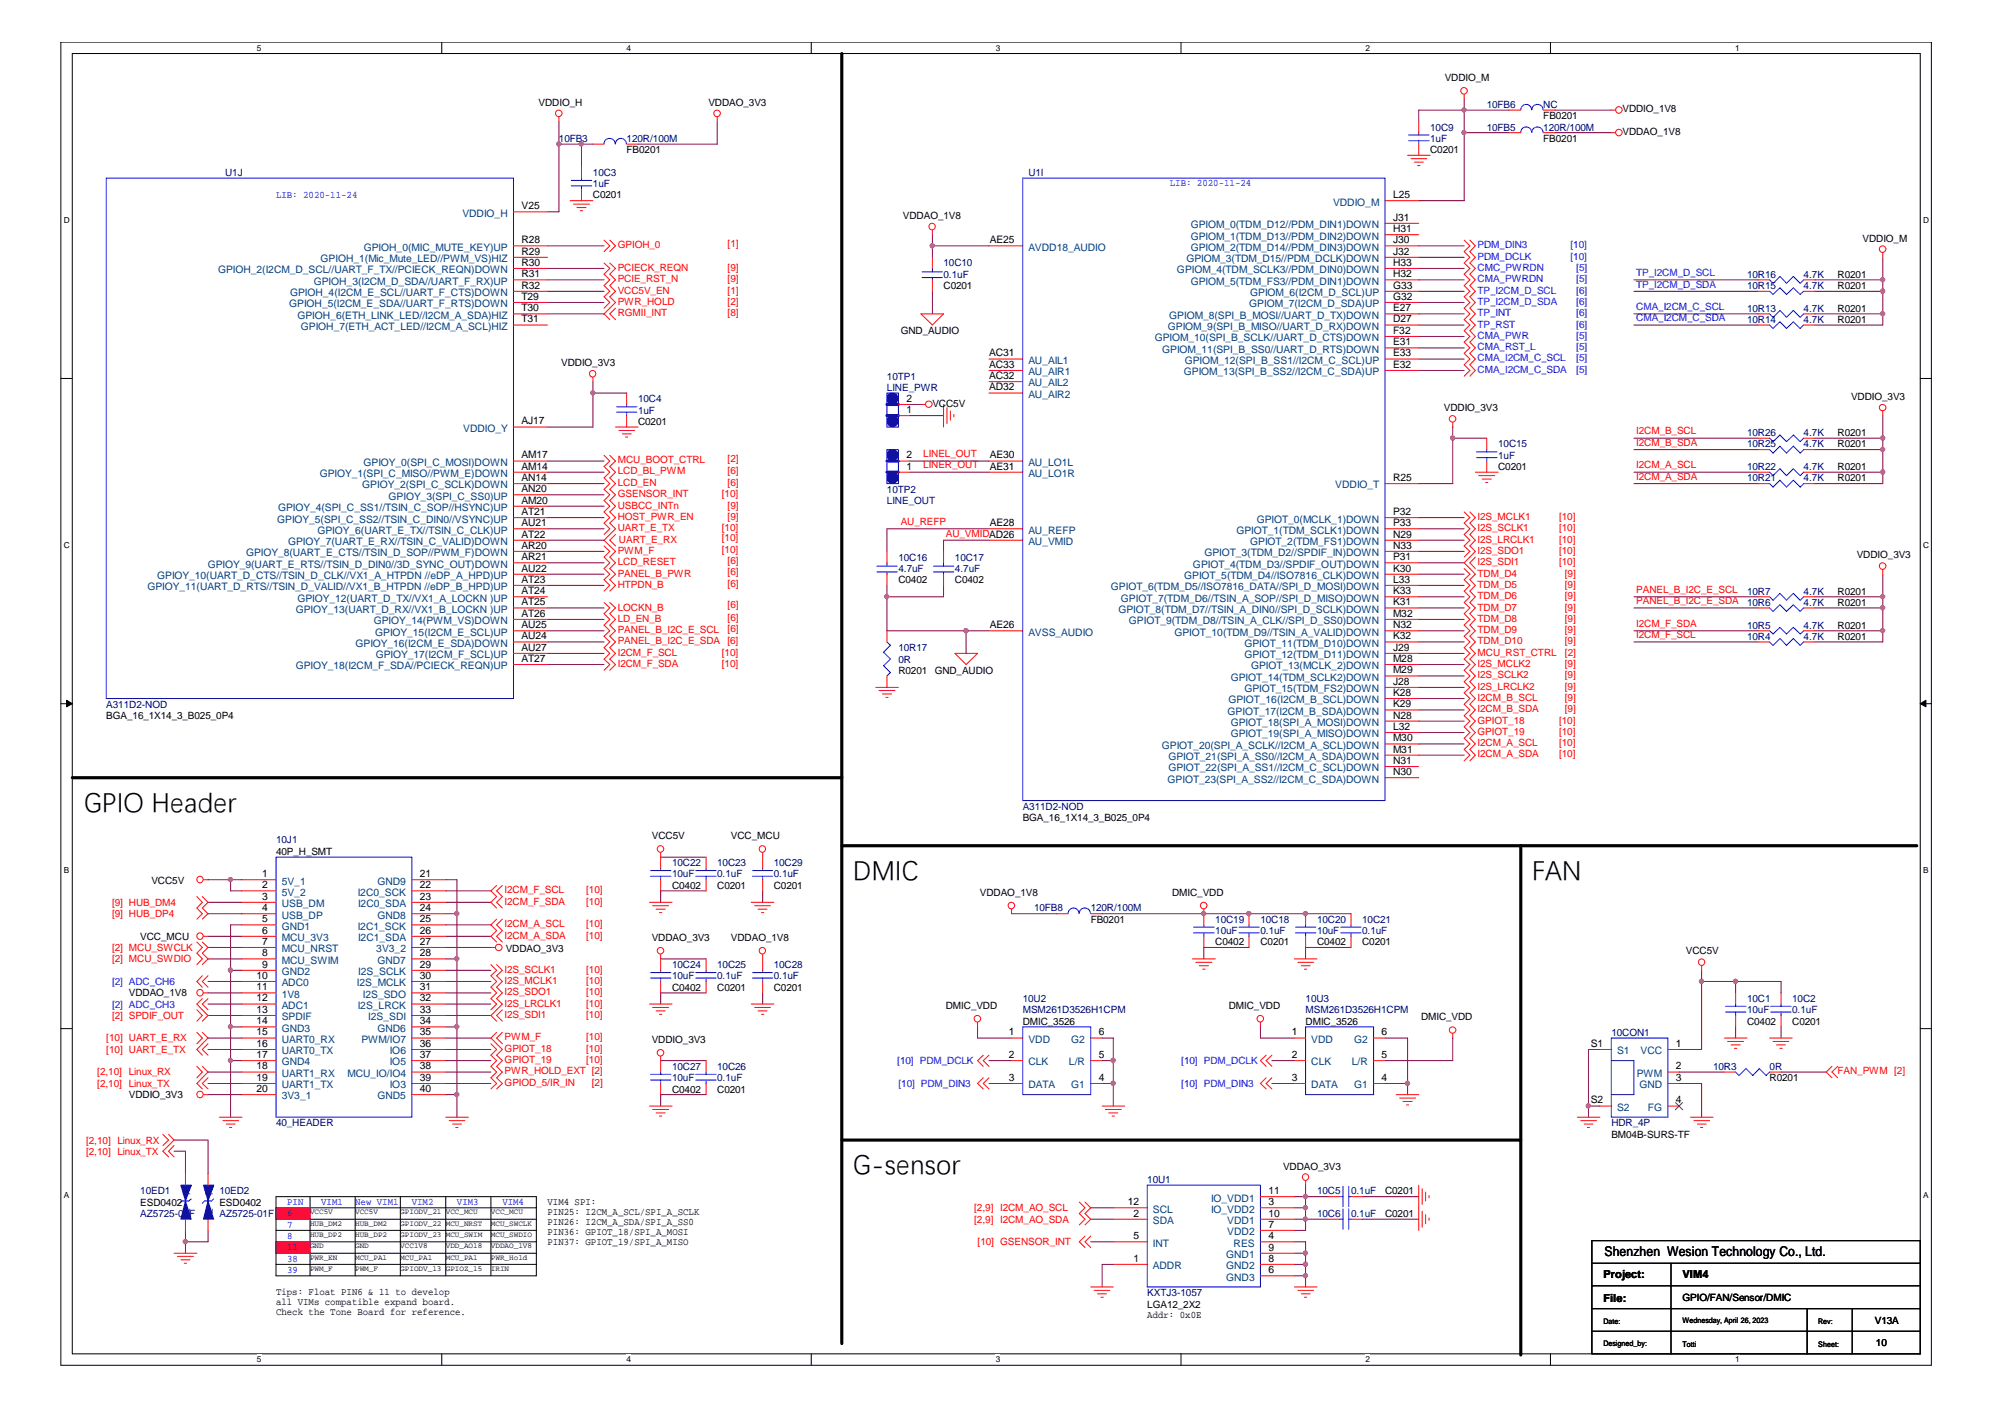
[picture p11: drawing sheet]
<svg xmlns="http://www.w3.org/2000/svg" width="297mm" height="210mm" viewBox="0 0 297 210" stroke-linecap="round" stroke-linejoin="round" font-family="sans-serif">
<defs><g id="words">
<g font-size="4">
<text x="12.4" y="120.2">GPIO Header</text>
<text x="126.4" y="130.2">DMIC</text>
<text x="226.9" y="130.2">FAN</text>
<text x="126.4" y="173.8">G-sensor</text>
</g>
<text font-size="2" x="237.7" y="186.1">Shenzhen Wesion Technology Co., Ltd.</text>
<g font-size="1.7">
<text x="237.5" y="189.3">Project:</text>
<text x="249.3" y="189.3">VIM4</text>
<text x="237.5" y="192.8">File:</text>
</g>
<g font-size="1.5">
<text x="214" y="12">VDDIO_M</text>
<text x="79.8" y="15.6">VDDIO_H</text>
<text x="104.9" y="15.6">VDDAO_3V3</text>
<text x="228.6" y="17.7">FB0201</text>
<text x="240.4" y="16.7">VDDIO_1V8</text>
<text x="92.8" y="22.7">FB0201</text>
<text x="211.9" y="22.7">C0201</text>
<text x="228.6" y="21">FB0201</text>
<text x="240.4" y="20">VDDAO_1V8</text>
<text x="87.8" y="29.4">C0201</text>
<text x="206.4" y="29.4">L25</text>
<text x="77.3" y="31">V25</text>
<text x="133.8" y="32.4">VDDAO_1V8</text>
<text x="206.4" y="34.4">H31</text>
<text x="206.4" y="32.7">J31</text>
<text x="275.9" y="35.8">VDDIO_M</text>
<text x="77.3" y="37.7">R29</text>
<text x="77.3" y="39.4">R30</text>
<text x="77.3" y="41.1">R31</text>
<text x="77.3" y="36">R28</text>
<text x="146.6" y="36">AE25</text>
<text x="206.4" y="36">J30</text>
<text x="206.4" y="37.7">J32</text>
<text x="206.4" y="39.4">H33</text>
<text x="206.4" y="41.1">H32</text>
<text x="272.2" y="41.1">R0201</text>
<text x="77.3" y="42.8">R32</text>
<text x="77.3" y="44.4">T29</text>
<text x="77.3" y="46.1">T30</text>
<text x="77.3" y="47.8">T31</text>
<text x="139.8" y="42.8">C0201</text>
<text x="206.4" y="42.8">G33</text>
<text x="206.4" y="44.4">G32</text>
<text x="206.4" y="46.1">E27</text>
<text x="206.4" y="47.8">D27</text>
<text x="272.2" y="47.9">R0201</text>
<text x="272.2" y="42.8">R0201</text>
<text x="272.2" y="46.2">R0201</text>
<text x="133.4" y="49.5">GND_AUDIO</text>
<text x="146.6" y="52.8">AC31</text>
<text x="206.4" y="49.5">F32</text>
<text x="206.4" y="51.2">E31</text>
<text x="206.4" y="52.8">E33</text>
<text x="83.1" y="54.2">VDDIO_3V3</text>
<text x="134.3" y="59.5">2</text>
<text x="146.6" y="54.5">AC33</text>
<text x="146.6" y="56.1">AC32</text>
<text x="146.6" y="57.8">AD32</text>
<text x="206.4" y="54.5">E32</text>
<text x="274.2" y="59.2">VDDIO_3V3</text>
<text x="77.3" y="62.9">AJ17</text>
<text x="94.5" y="62.9">C0201</text>
<text x="134.3" y="61.2">1</text>
<text x="138.1" y="60.3">VCC5V</text>
<text x="213.9" y="60.9">VDDIO_3V3</text>
<text x="272.2" y="64.6">R0201</text>
<text x="77.3" y="69.6">AM14</text>
<text x="77.3" y="71.3">AN14</text>
<text x="77.3" y="67.9">AM17</text>
<text x="134.3" y="69.6">1</text>
<text x="134.3" y="67.9">2</text>
<text x="146.6" y="67.9">AE30</text>
<text x="146.6" y="69.6">AE31</text>
<text x="206.4" y="71.3">R25</text>
<text x="222" y="69.7">C0201</text>
<text x="272.2" y="69.7">R0201</text>
<text x="272.2" y="66.3">R0201</text>
<text x="272.2" y="71.3">R0201</text>
<text x="77.3" y="72.9">AN20</text>
<text x="77.3" y="74.6">AM20</text>
<text x="77.3" y="76.3">AT21</text>
<text x="77.3" y="77.9">AU21</text>
<text x="146.6" y="77.9">AE28</text>
<text x="206.4" y="76.3">P32</text>
<text x="206.4" y="77.9">P33</text>
<text x="77.3" y="79.6">AT22</text>
<text x="77.3" y="81.3">AR20</text>
<text x="77.3" y="83">AR21</text>
<text x="206.4" y="79.6">N29</text>
<text x="206.4" y="81.3">N33</text>
<text x="206.4" y="83">P31</text>
<text x="275.1" y="82.7">VDDIO_3V3</text>
<text x="77.3" y="84.7">AU22</text>
<text x="77.3" y="86.3">AT23</text>
<text x="77.3" y="88">AT24</text>
<text x="77.3" y="89.7">AT25</text>
<text x="133.1" y="86.4">C0402</text>
<text x="141.5" y="86.4">C0402</text>
<text x="206.4" y="84.7">K30</text>
<text x="206.4" y="86.3">L33</text>
<text x="206.4" y="88">K33</text>
<text x="206.4" y="89.7">K31</text>
<text x="272.2" y="89.8">R0201</text>
<text x="272.2" y="88.1">R0201</text>
<text x="77.3" y="91.4">AT26</text>
<text x="77.3" y="93.1">AU25</text>
<text x="77.3" y="94.7">AU24</text>
<text x="146.6" y="93.1">AE26</text>
<text x="206.4" y="91.4">M32</text>
<text x="206.4" y="93.1">N32</text>
<text x="206.4" y="94.7">K32</text>
<text x="272.2" y="94.8">R0201</text>
<text x="272.2" y="93.1">R0201</text>
<text x="77.3" y="96.4">AU27</text>
<text x="77.3" y="98.1">AT27</text>
<text x="133.1" y="99.8">R0201</text>
<text x="138.5" y="99.8">GND_AUDIO</text>
<text x="206.4" y="96.4">J29</text>
<text x="206.4" y="98.1">M28</text>
<text x="206.4" y="99.8">M29</text>
<text x="206.4" y="101.4">J28</text>
<text x="15.7" y="106.5">BGA_16_1X14_3_B025_0P4</text>
<text x="206.4" y="103.1">K28</text>
<text x="206.4" y="104.8">K29</text>
<text x="206.4" y="106.4">N28</text>
<text x="206.4" y="108.1">L32</text>
<text x="206.4" y="109.8">M30</text>
<text x="206.4" y="111.5">M31</text>
<text x="206.4" y="113.2">N31</text>
<text x="206.4" y="114.8">N30</text>
<text x="96.6" y="124.3">VCC5V</text>
<text x="108.3" y="124.3">VCC_MCU</text>
<text x="151.5" y="121.6">BGA_16_1X14_3_B025_0P4</text>
<text x="22.4" y="131">VCC5V</text>
<text x="38.9" y="129.9">1</text>
<text x="38.9" y="131.6">2</text>
<text x="40.9" y="126.6">40P_H_SMT</text>
<text x="62.2" y="129.9">21</text>
<text x="62.2" y="131.6">22</text>
<text x="99.6" y="131.7">C0402</text>
<text x="106.3" y="131.7">C0201</text>
<text x="114.6" y="131.7">C0201</text>
<text x="38.9" y="133.3">3</text>
<text x="38.9" y="135">4</text>
<text x="38.9" y="136.6">5</text>
<text x="62.2" y="133.3">23</text>
<text x="62.2" y="135">24</text>
<text x="62.2" y="136.6">25</text>
<text x="145.2" y="132.7">VDDAO_1V8</text>
<text x="161.6" y="136.7">FB0201</text>
<text x="173.7" y="132.7">DMIC_VDD</text>
<text x="20.8" y="139.2">VCC_MCU</text>
<text x="38.9" y="138.3">6</text>
<text x="38.9" y="140">7</text>
<text x="38.9" y="141.7">8</text>
<text x="38.9" y="143.4">9</text>
<text x="62.2" y="138.3">26</text>
<text x="62.2" y="140">27</text>
<text x="62.2" y="141.7">28</text>
<text x="62.2" y="143.4">29</text>
<text x="74.9" y="141.1">VDDAO_3V3</text>
<text x="96.6" y="139.4">VDDAO_3V3</text>
<text x="108.3" y="139.4">VDDAO_1V8</text>
<text x="180" y="140.1">C0402</text>
<text x="186.7" y="140.1">C0201</text>
<text x="195.1" y="140.1">C0402</text>
<text x="201.8" y="140.1">C0201</text>
<text x="249.8" y="141.4">VCC5V</text>
<text x="19.1" y="147.6">VDDAO_1V8</text>
<text x="38" y="145">10</text>
<text x="38" y="146.7">11</text>
<text x="38" y="148.4">12</text>
<text x="62.2" y="145">30</text>
<text x="62.2" y="146.7">31</text>
<text x="62.2" y="148.4">32</text>
<text x="99.6" y="146.7">C0402</text>
<text x="106.3" y="146.7">C0201</text>
<text x="114.6" y="146.7">C0201</text>
<text x="140.1" y="149.5">DMIC_VDD</text>
<text x="182" y="149.5">DMIC_VDD</text>
<text x="38" y="150">13</text>
<text x="38" y="151.7">14</text>
<text x="38" y="153.4">15</text>
<text x="38" y="155.1">16</text>
<text x="62.2" y="150">33</text>
<text x="62.2" y="153.4">35</text>
<text x="62.2" y="155.1">36</text>
<text x="62.2" y="151.7">34</text>
<text x="96.6" y="154.4">VDDIO_3V3</text>
<text x="149.5" y="153.4">1</text>
<text x="151.5" y="151.8">DMIC_3526</text>
<text x="162.8" y="153.4">6</text>
<text x="191.4" y="153.4">1</text>
<text x="193.4" y="151.8">DMIC_3526</text>
<text x="204.7" y="153.4">6</text>
<text x="210.5" y="151.1">DMIC_VDD</text>
<text x="235.7" y="155.1">S1</text>
<text x="248.3" y="155.1">1</text>
<text x="258.8" y="151.8">C0402</text>
<text x="265.5" y="151.8">C0201</text>
<text x="38" y="156.7">17</text>
<text x="38" y="158.4">18</text>
<text x="38" y="160.1">19</text>
<text x="38" y="161.8">20</text>
<text x="62.2" y="156.7">37</text>
<text x="62.2" y="158.4">38</text>
<text x="62.2" y="160.1">39</text>
<text x="62.2" y="161.8">40</text>
<text x="99.6" y="161.9">C0402</text>
<text x="106.3" y="161.9">C0201</text>
<text x="149.5" y="156.7">2</text>
<text x="149.5" y="160.1">3</text>
<text x="162.8" y="160.1">4</text>
<text x="162.8" y="156.7">5</text>
<text x="191.4" y="156.7">2</text>
<text x="191.4" y="160.1">3</text>
<text x="204.7" y="156.7">5</text>
<text x="204.7" y="160.1">4</text>
<text x="248.3" y="158.4">2</text>
<text x="248.3" y="160.1">3</text>
<text x="262.2" y="160.2">R0201</text>
<text x="19.1" y="162.7">VDDIO_3V3</text>
<text x="235.7" y="163.5">S2</text>
<text x="248.3" y="163.5">4</text>
<text x="190.1" y="173.2">VDDAO_3V3</text>
<text x="238.7" y="168.5">BM04B-SURS-TF</text>
<text x="20.8" y="178.6">ESD0402</text>
<text x="32.5" y="178.6">ESD0402</text>
<text x="81.1" y="178.5">VIM4 SPI:</text>
<text x="81.1" y="180">PIN25: I2CM_A_SCL/SPI_A_SCLK</text>
<text x="167.1" y="178.5">12</text>
<text x="187.9" y="178.5">3</text>
<text x="187.9" y="176.9">11</text>
<text x="205.2" y="176.9">C0201</text>
<text x="81.1" y="181.5">PIN26: I2CM_A_SDA/SPI_A_SS0</text>
<text x="81.1" y="182.9">PIN36: GPIOT_18/SPI_A_MOSI</text>
<text x="81.1" y="184.4">PIN37: GPIOT_19/SPI_A_MISO</text>
<text x="167.9" y="180.2">2</text>
<text x="167.9" y="183.6">5</text>
<text x="187.9" y="183.6">4</text>
<text x="187.9" y="185.3">9</text>
<text x="187.9" y="181.9">7</text>
<text x="187.9" y="180.2">10</text>
<text x="205.2" y="180.3">C0201</text>
<text x="40.9" y="191.9">Tips: Float PIN6 &amp; 11 to develop</text>
<text x="167.9" y="186.9">1</text>
<text x="187.9" y="188.6">6</text>
<text x="187.9" y="186.9">8</text>
<text x="40.9" y="193.4">all VIMs compatible expand board.</text>
<text x="40.9" y="194.8">Check the Tone Board for reference.</text>
<text x="170" y="195.3">Addr: 0x0E</text>
<text x="170" y="193.7">LGA12_2X2</text>
<text x="249.3" y="192.7">GPIO/FAN/Sensor/DMIC</text>
<text x="277.7" y="196.2">V13A</text>
<text x="277.9" y="199.4">10</text>
</g>
<g font-size="1.5" fill="#000080">
<text x="220.3" y="16">10FB6</text>
<text x="228.6" y="16">NC</text>
<text x="82.8" y="21">10FB3</text>
<text x="92.8" y="21">120R/100M</text>
<text x="211.9" y="19.4">10C9</text>
<text x="211.9" y="21">1uF</text>
<text x="220.3" y="19.4">10FB5</text>
<text x="228.6" y="19.4">120R/100M</text>
<text x="33.4" y="26">U1J</text>
<text x="87.8" y="26">10C3</text>
<text x="87.8" y="27.7">1uF</text>
<text x="152.4" y="26">U1I</text>
<text x="139.8" y="39.5">10C10</text>
<text x="139.8" y="41.1">0.1uF</text>
<text x="258.8" y="41.1">10R16</text>
<text x="267.2" y="41.1">4.7K</text>
<text x="258.8" y="47.9">10R14</text>
<text x="258.8" y="42.8">10R15</text>
<text x="258.8" y="46.2">10R13</text>
<text x="267.2" y="47.9">4.7K</text>
<text x="267.2" y="42.8">4.7K</text>
<text x="267.2" y="46.2">4.7K</text>
<text x="94.5" y="59.6">10C4</text>
<text x="131.4" y="56.2">10TP1</text>
<text x="131.4" y="57.9">LINE_PWR</text>
<text x="94.5" y="61.3">1uF</text>
<text x="258.8" y="64.6">10R26</text>
<text x="267.2" y="64.6">4.7K</text>
<text x="222" y="66.3">10C15</text>
<text x="222" y="68">1uF</text>
<text x="258.8" y="69.7">10R22</text>
<text x="258.8" y="66.3">10R25</text>
<text x="258.8" y="71.3">10R21</text>
<text x="267.2" y="69.7">4.7K</text>
<text x="267.2" y="66.3">4.7K</text>
<text x="267.2" y="71.3">4.7K</text>
<text x="131.4" y="73">10TP2</text>
<text x="131.4" y="74.6">LINE_OUT</text>
<text x="133.1" y="83">10C16</text>
<text x="141.5" y="83">10C17</text>
<text x="133.1" y="84.7">4.7uF</text>
<text x="141.5" y="84.7">4.7uF</text>
<text x="258.8" y="89.8">10R6</text>
<text x="258.8" y="88.1">10R7</text>
<text x="267.2" y="89.8">4.7K</text>
<text x="267.2" y="88.1">4.7K</text>
<text x="258.8" y="94.8">10R4</text>
<text x="258.8" y="93.1">10R5</text>
<text x="267.2" y="94.8">4.7K</text>
<text x="267.2" y="93.1">4.7K</text>
<text x="133.1" y="96.4">10R17</text>
<text x="133.1" y="98.1">0R</text>
<text x="15.7" y="104.8">A311D2-NOD</text>
<text x="151.5" y="119.9">A311D2-NOD</text>
<text x="40.9" y="124.9">10J1</text>
<text x="99.6" y="128.3">10C22</text>
<text x="99.6" y="130">10uF</text>
<text x="106.3" y="128.3">10C23</text>
<text x="106.3" y="130">0.1uF</text>
<text x="114.6" y="128.3">10C29</text>
<text x="114.6" y="130">0.1uF</text>
<text x="153.2" y="135">10FB8</text>
<text x="161.6" y="135">120R/100M</text>
<text x="180" y="136.7">10C19</text>
<text x="186.7" y="136.7">10C18</text>
<text x="195.1" y="136.7">10C20</text>
<text x="201.8" y="136.7">10C21</text>
<text x="99.6" y="143.4">10C24</text>
<text x="106.3" y="143.4">10C25</text>
<text x="114.6" y="143.4">10C28</text>
<text x="180" y="138.4">10uF</text>
<text x="186.7" y="138.4">0.1uF</text>
<text x="195.1" y="138.4">10uF</text>
<text x="201.8" y="138.4">0.1uF</text>
<text x="99.6" y="145.1">10uF</text>
<text x="106.3" y="145.1">0.1uF</text>
<text x="114.6" y="145.1">0.1uF</text>
<text x="151.5" y="148.4">10U2</text>
<text x="193.4" y="148.4">10U3</text>
<text x="258.8" y="148.4">10C1</text>
<text x="265.5" y="148.4">10C2</text>
<text x="151.5" y="150.1">MSM261D3526H1CPM</text>
<text x="193.4" y="150.1">MSM261D3526H1CPM</text>
<text x="238.7" y="153.5">10CON1</text>
<text x="258.8" y="150.1">10uF</text>
<text x="265.5" y="150.1">0.1uF</text>
<text x="99.6" y="158.5">10C27</text>
<text x="99.6" y="160.2">10uF</text>
<text x="106.3" y="158.5">10C26</text>
<text x="106.3" y="160.2">0.1uF</text>
<text x="253.8" y="158.5">10R3</text>
<text x="262.2" y="158.5">0R</text>
<text x="40.9" y="166.8">40_HEADER</text>
<text x="238.7" y="166.8">HDR_4P</text>
<text x="20.8" y="176.9">10ED1</text>
<text x="32.5" y="176.9">10ED2</text>
<text x="170" y="175.2">10U1</text>
<text x="195.1" y="176.9">10C5</text>
<text x="200.2" y="176.9">0.1uF</text>
<text x="20.8" y="180.3">AZ5725-01F</text>
<text x="32.5" y="180.3">AZ5725-01F</text>
<text x="195.1" y="180.3">10C6</text>
<text x="200.2" y="180.3">0.1uF</text>
<text x="170" y="192">KXTJ3-1057</text>
</g>
<g font-size="1.5" fill="#00f">
<text x="40.9" y="29.3">LIB: 2020-11-24</text>
<text x="173.3" y="27.6">LIB: 2020-11-24</text>
<text x="218.9" y="41.8">CMA_PWRDN</text>
<text x="218.9" y="40.1">CMC_PWRDN</text>
<text x="218.9" y="38.5">PDM_DCLK</text>
<text x="218.9" y="36.8">PDM_DIN3</text>
<text x="232.7" y="38.5">[10]</text>
<text x="232.7" y="36.8">[10]</text>
<text x="233.5" y="41.8">[5]</text>
<text x="233.5" y="40.1">[5]</text>
<text x="242.4" y="40.9">TP_I2CM_D_SCL</text>
<text x="218.9" y="45.1">TP_I2CM_D_SDA</text>
<text x="218.9" y="43.5">TP_I2CM_D_SCL</text>
<text x="218.9" y="46.8">TP_INT</text>
<text x="233.5" y="45.1">[6]</text>
<text x="233.5" y="43.5">[6]</text>
<text x="233.5" y="46.8">[6]</text>
<text x="242.4" y="45.9">CMA_I2CM_C_SCL</text>
<text x="242.4" y="47.6">CMA_I2CM_C_SDA</text>
<text x="242.4" y="42.6">TP_I2CM_D_SDA</text>
<text x="218.9" y="51.9">CMA_RST_L</text>
<text x="218.9" y="53.5">CMA_I2CM_C_SCL</text>
<text x="218.9" y="50.2">CMA_PWR</text>
<text x="218.9" y="48.5">TP_RST</text>
<text x="233.5" y="51.9">[5]</text>
<text x="233.5" y="53.5">[5]</text>
<text x="233.5" y="50.2">[5]</text>
<text x="233.5" y="48.5">[6]</text>
<text x="218.9" y="55.2">CMA_I2CM_C_SDA</text>
<text x="233.5" y="55.2">[5]</text>
<text x="16.6" y="149.3">[2] ADC_CH3</text>
<text x="16.6" y="145.9">[2] ADC_CH6</text>
<text x="132.9" y="157.7">[10] PDM_DCLK</text>
<text x="133.1" y="161">[10] PDM_DIN3</text>
<text x="175" y="157.7">[10] PDM_DCLK</text>
<text x="175" y="161">[10] PDM_DIN3</text>
<text x="42.5" y="178.5">PIN</text>
<text x="47.6" y="178.5">VIM1</text>
<text x="52.6" y="178.5">New VIM1</text>
<text x="61" y="178.5">VIM2</text>
<text x="67.7" y="178.5">VIM3</text>
<text x="74.4" y="178.5">VIM4</text>
<text x="42.5" y="180.1">6</text>
<text x="42.5" y="181.8">7</text>
<text x="42.5" y="183.5">8</text>
<text x="42.5" y="185.2">11</text>
<text x="42.5" y="186.9">38</text>
<text x="42.5" y="188.5">39</text>
</g>
<g font-size="1.5" fill="#004080">
<text x="68.5" y="32.1">VDDIO_H</text>
<text x="176.4" y="35.5">GPIOM_1(TDM_D13//PDM_DIN2)DOWN</text>
<text x="176.4" y="33.8">GPIOM_0(TDM_D12//PDM_DIN1)DOWN</text>
<text x="197.5" y="30.5">VDDIO_M</text>
<text x="32.3" y="40.5">GPIOH_2(I2CM_D_SCL//UART_F_TX//PCIECK_REQN)DOWN</text>
<text x="47.5" y="38.8">GPIOH_1(Mic_Mute_LED//PWM_VS)HIZ</text>
<text x="53.9" y="37.1">GPIOH_0(MIC_MUTE_KEY)UP</text>
<text x="152.4" y="37.1">AVDD18_AUDIO</text>
<text x="174.4" y="40.5">GPIOM_4(TDM_SCLK3//PDM_DIN0)DOWN</text>
<text x="175.8" y="38.8">GPIOM_3(TDM_D15//PDM_DCLK)DOWN</text>
<text x="176.4" y="37.1">GPIOM_2(TDM_D14//PDM_DIN3)DOWN</text>
<text x="42.8" y="45.5">GPIOH_5(I2CM_E_SDA//UART_F_RTS)DOWN</text>
<text x="43" y="43.9">GPIOH_4(I2CM_E_SCL//UART_F_CTS)DOWN</text>
<text x="44.1" y="47.2">GPIOH_6(ETH_LINK_LED//I2CM_A_SDA)HIZ</text>
<text x="46.5" y="42.2">GPIOH_3(I2CM_D_SDA//UART_F_RX)UP</text>
<text x="173.2" y="47.2">GPIOM_8(SPI_B_MOSI//UART_D_TX)DOWN</text>
<text x="176.4" y="42.2">GPIOM_5(TDM_FS3//PDM_DIN1)DOWN</text>
<text x="185.1" y="45.5">GPIOM_7(I2CM_D_SDA)UP</text>
<text x="185.2" y="43.9">GPIOM_6(I2CM_D_SCL)UP</text>
<text x="44.6" y="48.9">GPIOH_7(ETH_ACT_LED//I2CM_A_SCL)HIZ</text>
<text x="152.4" y="53.9">AU_AIL1</text>
<text x="171.1" y="50.6">GPIOM_10(SPI_B_SCLK//UART_D_CTS)DOWN</text>
<text x="172.2" y="52.3">GPIOM_11(SPI_B_SS0//UART_D_RTS)DOWN</text>
<text x="173" y="48.9">GPIOM_9(SPI_B_MISO//UART_D_RX)DOWN</text>
<text x="175.5" y="53.9">GPIOM_12(SPI_B_SS1//I2CM_C_SCL)UP</text>
<text x="152.4" y="55.6">AU_AIR1</text>
<text x="152.4" y="57.2">AU_AIL2</text>
<text x="152.4" y="58.9">AU_AIR2</text>
<text x="175.4" y="55.6">GPIOM_13(SPI_B_SS2//I2CM_C_SDA)UP</text>
<text x="68.6" y="64">VDDIO_Y</text>
<text x="47.4" y="70.7">GPIOY_1(SPI_C_MISO//PWM_E)DOWN</text>
<text x="53.8" y="69">GPIOY_0(SPI_C_MOSI)DOWN</text>
<text x="152.4" y="69">AU_LO1L</text>
<text x="152.4" y="70.7">AU_LO1R</text>
<text x="41.1" y="77.4">GPIOY_5(SPI_C_SS2//TSIN_C_DIN0//VSYNC)UP</text>
<text x="41.2" y="75.7">GPIOY_4(SPI_C_SS1//TSIN_C_SOP//HSYNC)UP</text>
<text x="53.7" y="72.4">GPIOY_2(SPI_C_SCLK)DOWN</text>
<text x="57.6" y="74">GPIOY_3(SPI_C_SS0)UP</text>
<text x="186.2" y="77.4">GPIOT_0(MCLK_1)DOWN</text>
<text x="197.8" y="72.4">VDDIO_T</text>
<text x="36.4" y="82.4">GPIOY_8(UART_E_CTS//TSIN_D_SOP//PWM_F)DOWN</text>
<text x="42.7" y="80.7">GPIOY_7(UART_E_RX//TSIN_C_VALID)DOWN</text>
<text x="47" y="79.1">GPIOY_6(UART_E_TX//TSIN_C_CLK)UP</text>
<text x="152.4" y="79.1">AU_REFP</text>
<text x="152.4" y="80.7">AU_VMID</text>
<text x="178.4" y="82.4">GPIOT_3(TDM_D2//SPDIF_IN)DOWN</text>
<text x="183.2" y="79.1">GPIOT_1(TDM_SCLK1)DOWN</text>
<text x="185.2" y="80.7">GPIOT_2(TDM_FS1)DOWN</text>
<text x="21.8" y="87.4">GPIOY_11(UART_D_RTS//TSIN_D_VALID//VX1_B_HTPDN //eDP_B_HPD)UP</text>
<text x="23.3" y="85.8">GPIOY_10(UART_D_CTS//TSIN_D_CLK//VX1_A_HTPDN //eDP_A_HPD)UP</text>
<text x="30.8" y="84.1">GPIOY_9(UART_E_RTS//TSIN_D_DIN0//3D_SYNC_OUT)DOWN</text>
<text x="44.1" y="89.1">GPIOY_12(UART_D_TX//VX1_A_LOCKN )UP</text>
<text x="164.6" y="87.4">GPIOT_6(TDM_D5//ISO7816_DATA//SPI_D_MOSI)DOWN</text>
<text x="166.1" y="89.1">GPIOT_7(TDM_D6//TSIN_A_SOP//SPI_D_MISO)DOWN</text>
<text x="175.4" y="85.8">GPIOT_5(TDM_D4//ISO7816_CLK)DOWN</text>
<text x="176.7" y="84.1">GPIOT_4(TDM_D3//SPDIF_OUT)DOWN</text>
<text x="43.8" y="90.8">GPIOY_13(UART_D_RX//VX1_B_LOCKN )UP</text>
<text x="52.7" y="95.8">GPIOY_16(I2CM_E_SDA)DOWN</text>
<text x="55.4" y="92.5">GPIOY_14(PWM_VS)DOWN</text>
<text x="55.6" y="94.2">GPIOY_15(I2CM_E_SCL)UP</text>
<text x="152.4" y="94.2">AVSS_AUDIO</text>
<text x="165.7" y="90.8">GPIOT_8(TDM_D7//TSIN_A_DIN0//SPI_D_SCLK)DOWN</text>
<text x="167.3" y="92.5">GPIOT_9(TDM_D8//TSIN_A_CLK//SPI_D_SS0)DOWN</text>
<text x="174" y="94.2">GPIOT_10(TDM_D9//TSIN_A_VALID)DOWN</text>
<text x="184.4" y="95.8">GPIOT_11(TDM_D10)DOWN</text>
<text x="43.8" y="99.2">GPIOY_18(I2CM_F_SDA//PCIECK_REQN)UP</text>
<text x="55.7" y="97.5">GPIOY_17(I2CM_F_SCL)UP</text>
<text x="182.3" y="100.9">GPIOT_14(TDM_SCLK2)DOWN</text>
<text x="184.4" y="97.5">GPIOT_12(TDM_D11)DOWN</text>
<text x="185.3" y="99.2">GPIOT_13(MCLK_2)DOWN</text>
<text x="181.9" y="105.9">GPIOT_17(I2CM_B_SDA)DOWN</text>
<text x="182" y="104.2">GPIOT_16(I2CM_B_SCL)DOWN</text>
<text x="182.3" y="107.5">GPIOT_18(SPI_A_MOSI)DOWN</text>
<text x="184.4" y="102.5">GPIOT_15(TDM_FS2)DOWN</text>
<text x="172.1" y="110.9">GPIOT_20(SPI_A_SCLK//I2CM_A_SCL)DOWN</text>
<text x="173.1" y="112.6">GPIOT_21(SPI_A_SS0//I2CM_A_SDA)DOWN</text>
<text x="182.3" y="109.2">GPIOT_19(SPI_A_MISO)DOWN</text>
<text x="173" y="115.9">GPIOT_23(SPI_A_SS2//I2CM_C_SDA)DOWN</text>
<text x="173.1" y="114.3">GPIOT_22(SPI_A_SS1//I2CM_C_SCL)DOWN</text>
<text x="41.7" y="131">5V_1</text>
<text x="55.9" y="131">GND9</text>
<text x="41.7" y="132.7">5V_2</text>
<text x="41.7" y="134.4">USB_DM</text>
<text x="41.7" y="136.1">USB_DP</text>
<text x="41.7" y="137.7">GND1</text>
<text x="53" y="132.7">I2C0_SCK</text>
<text x="53" y="137.7">I2C1_SCK</text>
<text x="53" y="134.4">I2C0_SDA</text>
<text x="55.9" y="136.1">GND8</text>
<text x="41.7" y="139.4">MCU_3V3</text>
<text x="41.7" y="141.1">MCU_NRST</text>
<text x="41.7" y="142.8">MCU_SWIM</text>
<text x="53" y="139.4">I2C1_SDA</text>
<text x="55.8" y="141.1">3V3_2</text>
<text x="55.9" y="142.8">GND7</text>
<text x="41.7" y="144.5">GND2</text>
<text x="41.7" y="146.1">ADC0</text>
<text x="41.7" y="147.8">1V8</text>
<text x="41.7" y="149.5">ADC1</text>
<text x="52.9" y="146.1">I2S_MCLK</text>
<text x="53" y="149.5">I2S_LRCK</text>
<text x="53.1" y="144.5">I2S_SCLK</text>
<text x="53.8" y="147.8">I2S_SDO</text>
<text x="41.7" y="151.1">SPDIF</text>
<text x="41.7" y="152.8">GND3</text>
<text x="41.7" y="154.5">UART0_RX</text>
<text x="53.6" y="154.5">PWM/IO7</text>
<text x="54.6" y="151.1">I2S_SDI</text>
<text x="55.9" y="152.8">GND6</text>
<text x="152.4" y="154.5">VDD</text>
<text x="158.7" y="154.5">G2</text>
<text x="194.3" y="154.5">VDD</text>
<text x="200.6" y="154.5">G2</text>
<text x="41.7" y="156.2">UART0_TX</text>
<text x="41.7" y="157.8">GND4</text>
<text x="41.7" y="159.5">UART1_RX</text>
<text x="41.7" y="161.2">UART1_TX</text>
<text x="51.5" y="159.5">MCU_IO/IO4</text>
<text x="57.7" y="156.2">IO6</text>
<text x="57.7" y="157.8">IO5</text>
<text x="57.7" y="161.2">IO3</text>
<text x="152.4" y="157.8">CLK</text>
<text x="152.4" y="161.2">DATA</text>
<text x="158.4" y="157.8">L/R</text>
<text x="158.7" y="161.2">G1</text>
<text x="194.3" y="157.8">CLK</text>
<text x="194.3" y="161.2">DATA</text>
<text x="200.3" y="157.8">L/R</text>
<text x="200.6" y="161.2">G1</text>
<text x="239.6" y="156.2">S1</text>
<text x="242.5" y="159.5">PWM</text>
<text x="242.9" y="161.2">GND</text>
<text x="243" y="156.2">VCC</text>
<text x="41.7" y="162.9">3V3_1</text>
<text x="55.9" y="162.9">GND5</text>
<text x="239.6" y="164.6">S2</text>
<text x="244.1" y="164.6">FG</text>
<text x="28.2" y="179.8" transform="rotate(-90 28.2 179.8)">2</text>
<text x="28.2" y="177.3" transform="rotate(-90 28.2 177.3)">1</text>
<text x="31.5" y="179.8" transform="rotate(-90 31.5 179.8)">2</text>
<text x="31.5" y="177.3" transform="rotate(-90 31.5 177.3)">1</text>
<text x="170.8" y="179.6">SCL</text>
<text x="179.4" y="179.6">IO_VDD2</text>
<text x="179.4" y="178">IO_VDD1</text>
<text x="170.8" y="181.3">SDA</text>
<text x="170.8" y="184.7">INT</text>
<text x="181.8" y="183">VDD2</text>
<text x="181.8" y="181.3">VDD1</text>
<text x="182.8" y="184.7">RES</text>
<text x="170.8" y="188">ADDR</text>
<text x="181.7" y="189.7">GND3</text>
<text x="181.7" y="188">GND2</text>
<text x="181.7" y="186.4">GND1</text>
</g>
<g font-size="1.5" fill="#f00">
<text x="91.5" y="40.1">PCIECK_REQN</text>
<text x="91.5" y="41.8">PCIE_RST_N</text>
<text x="91.5" y="36.8">GPIOH_0</text>
<text x="107.8" y="40.1">[9]</text>
<text x="107.8" y="41.8">[9]</text>
<text x="107.8" y="36.6">[1]</text>
<text x="91.5" y="46.8">RGMII_INT</text>
<text x="91.5" y="45.1">PWR_HOLD</text>
<text x="91.5" y="43.5">VCC5V_EN</text>
<text x="107.8" y="46.8">[8]</text>
<text x="107.8" y="45.1">[2]</text>
<text x="107.8" y="43.5">[1]</text>
<text x="242.4" y="64.4">I2CM_B_SCL</text>
<text x="91.5" y="70.3">LCD_BL_PWM</text>
<text x="91.5" y="72">LCD_EN</text>
<text x="91.5" y="68.6">MCU_BOOT_CTRL</text>
<text x="107.8" y="70.3">[6]</text>
<text x="107.8" y="72">[6]</text>
<text x="107.8" y="68.5">[2]</text>
<text x="136.8" y="67.7">LINEL_OUT</text>
<text x="136.8" y="69.4">LINER_OUT</text>
<text x="242.4" y="66.1">I2CM_B_SDA</text>
<text x="242.4" y="69.4">I2CM_A_SCL</text>
<text x="242.4" y="71.1">I2CM_A_SDA</text>
<text x="91.5" y="75.3">USBCC_INTn</text>
<text x="91.5" y="77">HOST_PWR_EN</text>
<text x="91.5" y="73.7">GSENSOR_INT</text>
<text x="106.9" y="73.7">[10]</text>
<text x="107.8" y="75.3">[9]</text>
<text x="107.8" y="77">[9]</text>
<text x="133.4" y="77.8">AU_REFP</text>
<text x="218.9" y="77">I2S_MCLK1</text>
<text x="231" y="77">[10]</text>
<text x="91.5" y="78.7">UART_E_TX</text>
<text x="91.5" y="82.1">PWM_F</text>
<text x="91.5" y="83.7">LCD_RESET</text>
<text x="91.7" y="80.4">UART_E_RX</text>
<text x="106.9" y="78.7">[10]</text>
<text x="106.9" y="81.9">[10]</text>
<text x="106.9" y="80.2">[10]</text>
<text x="107.8" y="83.5">[6]</text>
<text x="140.1" y="79.5">AU_VMIDAD26</text>
<text x="218.9" y="78.7">I2S_SCLK1</text>
<text x="218.9" y="80.4">I2S_LRCLK1</text>
<text x="218.9" y="82.1">I2S_SDO1</text>
<text x="218.9" y="83.7">I2S_SDI1</text>
<text x="231" y="78.7">[10]</text>
<text x="231" y="80.4">[10]</text>
<text x="231" y="82.1">[10]</text>
<text x="231" y="83.7">[10]</text>
<text x="91.5" y="87.1">HTPDN_B</text>
<text x="91.5" y="85.4">PANEL_B_PWR</text>
<text x="107.8" y="86.9">[6]</text>
<text x="107.8" y="85.2">[6]</text>
<text x="218.9" y="87.1">TDM_D5</text>
<text x="218.9" y="85.4">TDM_D4</text>
<text x="218.9" y="88.7">TDM_D6</text>
<text x="231.8" y="87.1">[9]</text>
<text x="231.8" y="85.4">[9]</text>
<text x="231.8" y="88.7">[9]</text>
<text x="242.4" y="87.9">PANEL_B_I2C_E_SCL</text>
<text x="242.4" y="89.5">PANEL_B_I2C_E_SDA</text>
<text x="91.5" y="95.4">PANEL_B_I2C_E_SDA</text>
<text x="91.5" y="93.8">PANEL_B_I2C_E_SCL</text>
<text x="91.5" y="90.4">LOCKN_B</text>
<text x="91.5" y="92.1">LD_EN_B</text>
<text x="107.8" y="95.4">[6]</text>
<text x="107.8" y="93.6">[6]</text>
<text x="107.8" y="90.1">[6]</text>
<text x="107.8" y="91.9">[6]</text>
<text x="218.9" y="95.4">TDM_D10</text>
<text x="218.9" y="93.8">TDM_D9</text>
<text x="218.9" y="90.4">TDM_D7</text>
<text x="218.9" y="92.1">TDM_D8</text>
<text x="231.8" y="95.4">[9]</text>
<text x="231.8" y="93.8">[9]</text>
<text x="231.8" y="90.4">[9]</text>
<text x="231.8" y="92.1">[9]</text>
<text x="242.4" y="94.5">I2CM_F_SCL</text>
<text x="242.4" y="92.9">I2CM_F_SDA</text>
<text x="91.5" y="98.8">I2CM_F_SDA</text>
<text x="91.5" y="97.1">I2CM_F_SCL</text>
<text x="106.9" y="98.8">[10]</text>
<text x="106.9" y="97.1">[10]</text>
<text x="218.9" y="98.8">I2S_MCLK2</text>
<text x="218.9" y="100.5">I2S_SCLK2</text>
<text x="218.9" y="97.1">MCU_RST_CTRL</text>
<text x="231.8" y="98.8">[9]</text>
<text x="231.8" y="100.5">[9]</text>
<text x="231.8" y="97.1">[2]</text>
<text x="218.9" y="102.2">I2S_LRCLK2</text>
<text x="218.9" y="107.2">GPIOT_18</text>
<text x="218.9" y="103.8">I2CM_B_SCL</text>
<text x="218.9" y="105.5">I2CM_B_SDA</text>
<text x="231" y="107.2">[10]</text>
<text x="231.8" y="102.2">[9]</text>
<text x="231.8" y="103.8">[9]</text>
<text x="231.8" y="105.5">[9]</text>
<text x="218.9" y="110.5">I2CM_A_SCL</text>
<text x="218.9" y="112.2">I2CM_A_SDA</text>
<text x="218.9" y="108.9">GPIOT_19</text>
<text x="231" y="110.5">[10]</text>
<text x="231" y="112.2">[10]</text>
<text x="231" y="108.9">[10]</text>
<text x="16.6" y="135.9">[9] HUB_DP4</text>
<text x="16.6" y="134.2">[9] HUB_DM4</text>
<text x="74.8" y="132.3">I2CM_F_SCL</text>
<text x="74.8" y="134">I2CM_F_SDA</text>
<text x="74.8" y="137.3">I2CM_A_SCL</text>
<text x="86.8" y="132.3">[10]</text>
<text x="86.8" y="134">[10]</text>
<text x="86.8" y="137.3">[10]</text>
<text x="16.6" y="140.9">[2] MCU_SWCLK</text>
<text x="16.6" y="142.6">[2] MCU_SWDIO</text>
<text x="74.8" y="139">I2CM_A_SDA</text>
<text x="86.8" y="139">[10]</text>
<text x="74.8" y="145.7">I2S_MCLK1</text>
<text x="74.8" y="144.1">I2S_SCLK1</text>
<text x="74.8" y="149.1">I2S_LRCLK1</text>
<text x="74.8" y="147.4">I2S_SDO1</text>
<text x="86.8" y="145.7">[10]</text>
<text x="86.8" y="144.1">[10]</text>
<text x="86.8" y="149.1">[10]</text>
<text x="86.8" y="147.4">[10]</text>
<text x="15.7" y="154.3">[10] UART_E_RX</text>
<text x="15.7" y="156">[10] UART_E_TX</text>
<text x="16.6" y="150.9">[2] SPDIF_OUT</text>
<text x="74.8" y="150.8">I2S_SDI1</text>
<text x="74.8" y="155.8">GPIOT_18</text>
<text x="74.8" y="154.1">PWM_F</text>
<text x="86.8" y="150.8">[10]</text>
<text x="86.8" y="155.8">[10]</text>
<text x="86.8" y="154.1">[10]</text>
<text x="14.4" y="159.3">[2,10] Linux_RX</text>
<text x="14.4" y="161">[2,10] Linux_TX</text>
<text x="74.8" y="157.5">GPIOT_19</text>
<text x="74.8" y="159.1">PWR_HOLD_EXT [2]</text>
<text x="74.8" y="160.8">GPIOD_5/IR_IN</text>
<text x="86.8" y="157.5">[10]</text>
<text x="87.7" y="160.8">[2]</text>
<text x="272.2" y="159.1">FAN_PWM [2]</text>
<text x="12.7" y="169.4">[2,10] Linux_RX</text>
<text x="12.7" y="171">[2,10] Linux_TX</text>
<text x="144.3" y="179.4">[2,9] I2CM_AO_SCL</text>
<text x="144.3" y="181.1">[2,9] I2CM_AO_SDA</text>
<text x="144.8" y="184.5">[10] GSENSOR_INT</text>
</g>
<g font-size="1.2">
<text x="38.1" y="7.5">5</text>
<text x="92.8" y="7.5">4</text>
<text x="147.5" y="7.5">3</text>
<text x="202.3" y="7.5">2</text>
<text x="257" y="7.5">1</text>
<text x="9.4" y="33.1">D</text>
<text x="284.9" y="33.1">D</text>
<text x="9.4" y="81.2">C</text>
<text x="284.9" y="81.2">C</text>
<text x="9.4" y="129.4">B</text>
<text x="284.9" y="129.4">B</text>
<text x="9.4" y="177.5">A</text>
<text x="284.9" y="177.5">A</text>
<text x="38.1" y="201.8">5</text>
<text x="92.8" y="201.8">4</text>
<text x="147.5" y="201.8">3</text>
<text x="202.3" y="201.8">2</text>
<text x="257" y="201.8">1</text>
</g>
<g font-size="1.1">
<text x="45.9" y="179.9">VCC5V</text>
<text x="52.6" y="179.9">VCC5V</text>
<text x="59.3" y="179.9">GPIODV_21</text>
<text x="66" y="179.9">VCC_MCU</text>
<text x="72.7" y="179.9">VCC_MCU</text>
<text x="45.9" y="184.9">GND</text>
<text x="45.9" y="181.6">HUB_DM2</text>
<text x="45.9" y="183.2">HUB_DP2</text>
<text x="52.6" y="181.6">HUB_DM2</text>
<text x="52.6" y="183.2">HUB_DP2</text>
<text x="52.6" y="184.9">GND</text>
<text x="59.3" y="184.9">VCC1V8</text>
<text x="59.3" y="183.2">GPIODV_23</text>
<text x="59.3" y="181.6">GPIODV_22</text>
<text x="66" y="181.6">MCU_NRST</text>
<text x="66" y="183.2">MCU_SWIM</text>
<text x="66" y="184.9">VDD_AO18</text>
<text x="72.7" y="181.6">MCU_SWCLK</text>
<text x="72.7" y="183.2">MCU_SWDIO</text>
<text x="72.7" y="184.9">VDDAO_1V8</text>
<text x="45.9" y="186.6">PWR_EN</text>
<text x="45.9" y="188.3">PWM_F</text>
<text x="52.6" y="188.3">PWM_F</text>
<text x="52.6" y="186.6">MCU_PA1</text>
<text x="59.3" y="186.6">MCU_PA1</text>
<text x="59.3" y="188.3">GPIODV_13</text>
<text x="66" y="186.6">MCU_PA1</text>
<text x="66" y="188.3">GPIOZ_15</text>
<text x="72.7" y="186.6">PWR_Hold</text>
<text x="72.7" y="188.3">IRIN</text>
<text x="237.5" y="196.1">Date:</text>
<text x="249.3" y="195.9">Wednesday, April 26, 2023</text>
<text x="269.4" y="196.1">Rev:</text>
<text x="237.5" y="199.3">Designed_by:</text>
<text x="249.3" y="199.5">Totti</text>
<text x="269.4" y="199.5">Sheet:</text>
</g>
</g></defs>
<path d="M9 6.2h277.1v196h-277.1zM10.7 7.9h273.8v192.6h-273.8z" fill="none" stroke="#000" stroke-width=".15"/>
<g fill="#fff">
<path d="M38.1 6.4h.6v1.4h-.6z"/>
<path d="M38.1 200.7h.6v1.4h-.6z"/>
</g>
<path d="M65.4 6.2v1.7M65.4 200.5v1.7" fill="none" stroke="#000" stroke-width=".15"/>
<g fill="#fff">
<path d="M92.8 6.4h.6v1.4h-.6z"/>
<path d="M92.8 200.7h.6v1.4h-.6z"/>
</g>
<path d="M120.2 6.2v1.7M120.2 200.5v1.7" fill="none" stroke="#000" stroke-width=".15"/>
<g fill="#fff">
<path d="M147.5 6.4h.7v1.4h-.7z"/>
<path d="M147.5 200.7h.7v1.4h-.7z"/>
</g>
<path d="M175 6.2v1.7M175 200.5v1.7" fill="none" stroke="#000" stroke-width=".15"/>
<g fill="#fff">
<path d="M202.3 6.4h.6v1.4h-.6z"/>
<path d="M202.3 200.7h.6v1.4h-.6z"/>
</g>
<path d="M229.7 6.2v1.7M229.7 200.5v1.7" fill="none" stroke="#000" stroke-width=".15"/>
<g fill="#fff">
<path d="M257 6.4h.7v1.4h-.7z"/>
<path d="M257 200.7h.7v1.4h-.7z"/>
<path d="M9.4 31.9h.9v1.4h-.9z"/>
<path d="M284.9 31.9h.9v1.4h-.9z"/>
<path d="M9.4 80.1h.9v1.4h-.9z"/>
<path d="M284.9 80.1h.9v1.4h-.9z"/>
</g>
<path d="M9 56.1h1.7M284.5 56.1h1.7" fill="none" stroke="#000" stroke-width=".15"/>
<g fill="#fff">
<path d="M9.4 128.2h.8v1.4h-.8z"/>
<path d="M284.9 128.2h.8v1.4h-.8z"/>
</g>
<path d="M9 104.2h1.7M284.5 104.2h1.7" fill="none" stroke="#000" stroke-width=".15"/>
<g fill="#000" stroke="#000" stroke-width=".15">
<path d="M9.9 103.7l.8 .5-.8 .5z" fill-rule="evenodd"/>
<path d="M284.5 104.2l.8-.5v1z" fill-rule="evenodd"/>
</g>
<g fill="#fff">
<path d="M9.4 176.4h.8v1.4h-.8z"/>
<path d="M284.9 176.4h.8v1.4h-.8z"/>
</g>
<g fill="none" stroke="#000" stroke-width=".15">
<path d="M9 152.4h1.7M284.5 152.4h1.7M40.9 178.9h38.6M40.9 177.3h38.6v11.7h-38.6zM45.9 177.3v11.7M52.6 177.3v11.7M59.3 177.3v11.7M66 177.3v11.7M72.7 177.3v11.7M40.9 180.6h38.6M40.9 182.3h38.6M40.9 184h38.6"/>
<path d="M40.9 185.6h38.6M40.9 187.3h38.6M235.8 183.8h48.7v16.7h-48.7zM235.8 197.2h48.7M235.8 193.9h48.7M235.8 190.5h48.7M235.8 187.1h48.7M247.6 187.1v13.4M267.7 193.9v6.6M274.4 193.9v6.6"/>
</g>
<g fill="#f00" stroke="#f00" stroke-width=".15">
<path d="M40.9 178.9h5v1.7h-5z" fill-rule="evenodd"/>
<path d="M40.9 184h5v1.6h-5z" fill-rule="evenodd"/>
</g>
<path d="M124.7 7.9v191.1M10.7 115.2h114M124.7 125.3h159.3M225.3 125.3v75.4M124.7 168.9h100.6" fill="none" stroke="#000" stroke-width=".47"/>
<g fill="none" stroke="#800040" stroke-width=".15">
<path d="M82.8 18v13.4h-1.7M106.3 18v3.4h-11.8M216.9 14.6v15.1h-6.7M216.9 19.7h6.7M223.6 16.3h-13.4v1.7M230.3 16.3h8.4M230.3 19.7h8.4M81.1 36.4h8.4M81.1 39.8h8.4M82.8 21.4h5M86.1 21.4v3.3M138.1 34.8v3.3"/>
<path d="M138.1 36.4h8.4M210.2 36.4h6.7M210.2 39.8h6.7M210.2 38.1h6.7M278.9 38.1v10h-10M81.1 46.5h8.4M81.1 44.8h8.4M81.1 43.2h8.4M81.1 41.5h8.4M87.8 56.5v6.8h-6.7M87.8 58.2h5M134.7 59.9h1.7"/>
<path d="M138.1 43.2v3.3M210.2 46.5h6.7M210.2 54.9h6.7M210.2 53.2h6.7M210.2 44.8h6.7M210.2 43.2h6.7M210.2 51.5h6.7M210.2 48.1h6.7M210.2 41.5h6.7M210.2 49.8h6.7M242.1 46.5h18.4M242.1 43.2h18.4"/>
<path d="M242.1 48.1h18.4M242.1 41.5h18.4M268.9 46.5h10M268.9 43.2h10M268.9 41.5h10M81.1 78.3h8.4M81.1 68.3h8.4M81.1 69.9h8.4M81.1 76.7h8.4M81.1 71.6h8.4M81.1 73.3h8.4M81.1 75h8.4"/>
<path d="M134.7 68.3h11.8M134.7 69.9h11.8M134.7 61.6h5.1M146.5 78.3h-15.1v3.4M210.2 78.3h6.7M210.2 76.7h6.7M215.2 63.3v8.3h-5M215.2 64.9h5.1M242.1 69.9h18.4M242.1 71.6h18.4M242.1 64.9h18.4M242.1 66.6h18.4"/>
<path d="M268.9 69.9h10M268.9 64.9h10M268.9 66.6h10M278.9 61.6v10h-10M81.1 95.1h8.4M81.1 93.4h8.4M81.1 80h8.4M81.1 81.7h8.4M81.1 83.4h8.4M81.1 96.8h8.4M81.1 98.4h8.4M81.1 90.1h8.4"/>
<path d="M81.1 91.8h8.4M81.1 86.7h8.4M81.1 85.1h8.4M131.4 86.7v6.7h15.1M139.8 86.7v1.7h-8.4M143.1 93.4v3.4M146.5 80h-6.7v1.7M210.2 95.1h6.7M210.2 93.4h6.7M210.2 80h6.7M210.2 81.7h6.7M210.2 83.4h6.7"/>
<path d="M210.2 96.8h6.7M210.2 98.4h6.7M210.2 88.4h6.7M210.2 90.1h6.7M210.2 91.8h6.7M210.2 86.7h6.7M210.2 85.1h6.7M242.1 95.1h18.4M242.1 93.4h18.4M242.1 88.4h18.4M242.1 90.1h18.4M268.9 93.4h10"/>
<path d="M268.9 88.4h10M268.9 90.1h10M278.9 85.1v10h-10M210.2 103.5h6.7M210.2 105.2h6.7M210.2 110.2h6.7M210.2 111.9h6.7M210.2 100.1h6.7M210.2 101.8h6.7M210.2 106.8h6.7M210.2 108.5h6.7M30.8 130.3h5.1"/>
<path d="M30.8 133.7h5.1M30.8 135.4h5.1M30.8 138.7h5.1M34.2 130.3v1.7h1.7M35.9 137h-1.7v28.5M66 130.3h1.7v35.2M66 133.7h6.7M66 132h6.7M66 135.4h1.7M66 137h6.7M66 138.7h6.7M97.9 127h6.7"/>
<path d="M104.6 132h-6.7v1.7M113 132v1.7M149.9 135.4h6.6M163.3 135.4h36.9M30.8 140.3h5.1M30.8 153.8h5.1M30.8 142h5.1M30.8 148.7h5.1M30.8 145.4h5.1M30.8 147.1h5.1M30.8 150.4h5.1M30.8 158.8h5.1"/>
<path d="M30.8 155.5h5.1M34.2 152.1h1.7M34.2 143.7h1.7M34.2 157.1h1.7M66 140.3h6.7M66 153.8h6.7M66 142h1.7M66 152.1h1.7M66 148.7h6.7M66 145.4h6.7M66 147.1h6.7M66 150.4h6.7"/>
<path d="M66 158.8h6.7M66 155.5h6.7M66 143.7h6.7M66 157.1h6.7M97.9 142h6.7M97.9 157.1h6.7M104.6 147.1h-6.7v1.6M113 147.1v1.6M144.8 152.1v1.7h5.1M146.5 157.1h3.4M163.3 153.8h1.6v10M163.3 157.1h1.6"/>
<path d="M185 140.3h-6.6v1.7M186.7 152.1v1.7h5.1M188.4 157.1h3.4M200.2 140.3h-6.8v1.7M205.2 153.8h3.3v8.4M215.2 153.8v3.3h-10M237 155.5h-1.7v10M248.8 158.8h6.7M252.1 145.4h11.8v1.7M252.1 143.7v11.8h-3.3M257.1 145.4v1.7M257.1 152.1v1.7"/>
<path d="M263.9 158.8h6.7M263.9 152.1v1.7M25.8 170.5h1.7v3.4M25.8 168.9h5v5M30.8 162.2h5.1M30.8 160.5h5.1M66 162.2h1.7M66 160.5h6.7M104.6 162.2h-6.7v1.6M146.5 160.5h3.4M161.6 178.9h3.3M163.3 160.5h1.6"/>
<path d="M188.4 160.5h3.4M191.8 177.3h5M191.8 178.9h1.6M193.4 175.6v6.7h-1.6M201.8 177.3h8.4M205.2 160.5h3.3M235.3 163.8h1.7M248.8 160.5h3.3v5M27.5 182.3v3.3M30.8 182.3v1.7h-3.3M161.6 184h3.3M161.6 180.6h3.3"/>
<path d="M164.9 187.3h-1.6v3.3M191.8 187.3h1.6M191.8 184h1.6v6.6M191.8 180.6h5M191.8 189h1.6M191.8 185.6h1.6M201.8 180.6h8.4"/>
</g>
<g fill="#f0f" stroke="#f0f" stroke-width=".15">
<circle cx="138.1" cy="36.4" r=".32"/>
<circle cx="143.1" cy="93.4" r=".32"/>
<circle cx="82.8" cy="21.3" r=".32"/>
<circle cx="87.8" cy="58.2" r=".32"/>
<circle cx="86.1" cy="21.3" r=".32"/>
<circle cx="215.2" cy="64.9" r=".32"/>
<circle cx="216.9" cy="16.3" r=".32"/>
<circle cx="216.9" cy="19.6" r=".32"/>
<circle cx="67.7" cy="142" r=".32"/>
<circle cx="67.7" cy="135.3" r=".32"/>
<circle cx="67.7" cy="162.1" r=".32"/>
<circle cx="67.7" cy="152.1" r=".32"/>
<circle cx="34.1" cy="157.1" r=".32"/>
<circle cx="34.1" cy="152.1" r=".32"/>
<circle cx="34.1" cy="130.3" r=".32"/>
<circle cx="34.1" cy="143.7" r=".32"/>
<circle cx="257.1" cy="145.4" r=".32"/>
<circle cx="252.1" cy="145.4" r=".32"/>
<circle cx="235.3" cy="163.8" r=".32"/>
<circle cx="193.4" cy="180.6" r=".32"/>
<circle cx="193.4" cy="178.9" r=".32"/>
<circle cx="193.4" cy="189" r=".32"/>
<circle cx="193.4" cy="187.3" r=".32"/>
<circle cx="193.4" cy="185.6" r=".32"/>
<circle cx="193.4" cy="177.2" r=".32"/>
<circle cx="185" cy="135.3" r=".32"/>
<circle cx="178.3" cy="135.3" r=".32"/>
<circle cx="193.4" cy="135.3" r=".32"/>
<circle cx="164.9" cy="157.1" r=".32"/>
<circle cx="164.9" cy="160.5" r=".32"/>
<circle cx="208.5" cy="160.5" r=".32"/>
<circle cx="278.9" cy="64.9" r=".32"/>
<circle cx="278.9" cy="69.9" r=".32"/>
<circle cx="278.9" cy="66.6" r=".32"/>
<circle cx="278.9" cy="46.5" r=".32"/>
<circle cx="278.9" cy="43.1" r=".32"/>
<circle cx="278.9" cy="41.4" r=".32"/>
<circle cx="278.9" cy="93.4" r=".32"/>
<circle cx="278.9" cy="90" r=".32"/>
<circle cx="278.9" cy="88.4" r=".32"/>
<circle cx="27.4" cy="183.9" r=".32"/>
<circle cx="131.4" cy="88.4" r=".32"/>
</g>
<g fill="none" stroke="#f00" stroke-width=".15">
<path d="M82.8 17.3v.7M106.3 17.3v.7M210.2 18v1.7M216.9 14v.6M223.6 16.3h1.7M223.6 19.7h1.7M228.6 16.3h1.7M228.6 19.7h1.7M238.7 16.3h.7M238.7 19.7h.7M76.1 36.4h5M76.1 38.1h5"/>
<path d="M76.1 39.8h5M76.1 31.4h5M84.5 29.7h3.3M85 30.2h2.3M85.5 30.7h1.3M86 31.2h.3M86.1 24.7v1.7M86.1 28v1.7M87.8 21.4h1.7M89.5 39l.8 .8-.8 .8 .8 .9-.8 .8 .8 .9-.8 .8 .8 .8-.8 .8M89.5 35.6l.8 .8-.8 .9M90.3 39l.9 .8-.9 .8 .9 .9-.9 .8 .9 .9-.9 .8 .9 .8-1.7 1.7 .8 .8"/>
<path d="M90.3 35.6l.9 .8-.9 .9M92.8 21.4h1.7M138.1 34.1v.7M138.1 38.1v1.7M146.5 36.4h5M205.2 29.7h5M205.2 36.4h5M205.2 34.8h5M205.2 38.1h5M205.2 39.8h5M205.2 33.1h5M208.5 23h3.4"/>
<path d="M209 23.5h2.4M209.5 24h1.4M210 24.5h.4M210.2 21.4v1.6M216.9 35.6l.9 .8-.9 .9 .9 .8-.9 .9 .9 .8-.9 .8 .9 .9-.9 .8 .9 .9-.9 .8 .9 .8-.9 .8 .9 .9-.9 .8 .9 .8-.9 .9 .9 .8-.9 .9 .9 .8-.9 .8 .9 .9-.9 .8 .9 .9-.9 .8M217.8 35.6l.8 .8-.8 .9 .8 .8-.8 .9 .8 .8-.8 .8 .8 .9-.8 .8 .8 .9-.8 .8 .8 .8-.8 .8 .8 .9-.8 .8 .8 .8-.8 .9 .8 .8-.8 .9 .8 .8-.8 .8 .8 .9-.8 .8 .8 .9-.8 .8M278.9 37.4v.7M76.1 46.5h5M76.1 41.5h5M76.1 43.2h5M76.1 44.8h5M76.1 48.1h5"/>
<path d="M87.8 55.9v.6M91.2 45.6l-.9 .9 .9 .8M92.8 58.2v1.7M133.1 59.9h1.6M136.4 46.5h3.4l-1.7 1.6zM136.4 59.9h.7M138.1 41.5v1.7M139.8 59.9v3.4M146.5 53.2h5M146.5 54.9h5M146.5 56.5h5M146.5 58.2h5"/>
<path d="M205.2 46.5h5M205.2 53.2h5M205.2 54.9h5M205.2 41.5h5M205.2 43.2h5M205.2 44.8h5M205.2 48.1h5M205.2 49.8h5M205.2 51.5h5M260.5 46.5h1.7M260.5 41.5h1.7M260.5 43.2h1.7"/>
<path d="M260.5 48.1h1.7M267.2 46.5h1.7M267.2 41.5h1.7M267.2 43.2h1.7M267.2 48.1h1.7M76.1 63.3h5M76.1 69.9h5M76.1 68.3h5M76.1 78.3h5M76.1 76.7h5M76.1 71.6h5M76.1 73.3h5"/>
<path d="M76.1 75h5M89.5 67.5l.8 .8-.8 .8 .8 .8-.8 .9 .8 .8-.8 .9 .8 .8-.8 .8 .8 .9-.8 .8 .8 .9-.8 .8 .8 .8-.8 .9M90.3 67.5l.9 .8-.9 .8 .9 .8-.9 .9 .9 .8-.9 .9 .9 .8-.9 .8 .9 .9-.9 .8 .9 .9-.9 .8 .9 .8-1.7 1.7 1.7 1.7-.9 .8 .9 .9-.9 .8 .9 .9-.9 .8 .9 .8-.9 .9M91.2 63.3h3.3M91.2 79.2l-.9 .8 .9 .9M91.7 63.8h2.3M92.2 64.3h1.3M92.7 64.7h.3M92.8 61.6v1.7M133.1 69.9h1.6M133.1 68.3h1.6M133.1 61.6h1.6"/>
<path d="M140.3 60.4v2.4M140.8 60.9v1.3M141.3 61.4v.3M146.5 69.9h5M146.5 68.3h5M146.5 78.3h5M205.2 78.3h5M205.2 76.7h5M205.2 71.6h5M215.2 62.6v.7M216.9 75.8l.9 .9-.9 .8 .9 .8-.9 .9 .9 .8-.9 .9 .9 .8-.9 .8M217.8 75.8l.8 .9-.8 .8 .8 .8-.8 .9 .8 .8-.8 .9 .8 .8-1.7 1.7 1.7 1.7-.8 .8 .8 .8-.8 .9 .8 .8-.8 .9 .8 .8-.8 .8 .8 .9-.8 .8 .8 .8-.8 .8 .8 .9-.8 .8 .8 .9-.8 .8 .8 .8-.8 .9 .8 .8-.8 .9 .8 .8-.8 .8 .8 .9-.8 .8 .8 .9-.8 .8 .8 .8-.8 .9 .8 .8-.8 .9 .8 .8-.8 .8 .8 .9-.8 .8"/>
<path d="M218.6 69.9h3.4M219.1 70.5h2.3M219.6 71h1.3M220.1 71.5h.3M220.3 64.9v1.7M220.3 68.3v1.6M260.5 69.9h1.7M260.5 71.6h1.7M260.5 66.6h1.7M260.5 64.9h1.7M267.2 69.9h1.7M267.2 71.6h1.7"/>
<path d="M267.2 66.6h1.7M267.2 64.9h1.7M278.9 60.9v.7M76.1 96.8h5M76.1 95.1h5M76.1 93.4h5M76.1 80h5M76.1 81.7h5M76.1 83.4h5M76.1 85.1h5M76.1 86.7h5M76.1 88.4h5"/>
<path d="M76.1 90.1h5M76.1 91.8h5M76.1 98.4h5M89.5 89.3l.8 .8-.8 .8 .8 .9-.8 .8 .8 .8-.8 .8 .8 .9-.8 .8 .8 .9-.8 .8 .8 .8-.8 .9M89.5 80.9l.8 .8-.8 .8 .8 .9-.8 .8 .8 .9-.8 .8 .8 .8-.8 .9M90.3 89.3l.9 .8-.9 .8 .9 .9-.9 .8 .9 .8-.9 .8 .9 .9-.9 .8 .9 .9-.9 .8 .9 .8-.9 .9M131.4 81.7v1.7M131.4 85.1v1.6M131.4 93.4v1.7M139.8 81.7v1.7M139.8 85.1v1.6M141.5 96.8h3.3l-1.7 1.6z"/>
<path d="M146.5 93.4h5M146.5 80h5M205.2 96.8h5M205.2 95.1h5M205.2 93.4h5M205.2 80h5M205.2 81.7h5M205.2 83.4h5M205.2 85.1h5M205.2 86.7h5M205.2 88.4h5M205.2 90.1h5"/>
<path d="M205.2 91.8h5M205.2 98.4h5M216.9 84.2l.9 .9-.9 .8 .9 .8-.9 .9 .9 .8-.9 .9 .9 .8-.9 .8 .9 .9-.9 .8 .9 .8-.9 .8 .9 .9-.9 .8 .9 .9-.9 .8 .9 .8-.9 .9 .9 .8-.9 .9 .9 .8-.9 .8 .9 .9-.9 .8 .9 .9-.9 .8 .9 .8-.9 .9 .9 .8-.9 .9 .9 .8-.9 .8 .9 .9-.9 .8M218.6 82.5l-.8 .9 .8 .8M260.5 95.1h1.7M260.5 93.4h1.7M260.5 88.4h1.7M260.5 90.1h1.7M267.2 95.1h1.7M267.2 93.4h1.7M267.2 88.4h1.7M267.2 90.1h1.7"/>
<path d="M278.9 84.4v.7M129.8 101.8h3.3M130.2 102.3h2.4M130.7 102.8h1.4M131.2 103.3h.4M131.4 100.1v1.7M205.2 101.8h5M205.2 100.1h5M205.2 103.5h5M205.2 105.2h5M205.2 106.8h5M205.2 108.5h5"/>
<path d="M205.2 110.2h5M205.2 111.9h5M205.2 113.6h5M205.2 115.2h5M29.2 132.8l.8 .9-.8 .8 .8 .9-.8 .8M29.2 139.5l.8 .8-.8 .9 .8 .8-.8 .9M30 132.8l.8 .9-.8 .8 .8 .9-.8 .8M30 139.5l.8 .8-.8 .9 .8 .8-.8 .9M30.1 138.7h.7M30.1 130.3h.7M35.9 138.7h5M35.9 130.3h5"/>
<path d="M35.9 133.7h5M35.9 132h5M35.9 135.4h5M35.9 137h5M61 138.7h5M61 130.3h5M61 133.7h5M61 132h5M61 135.4h5M61 137h5M73.6 131.2l-.9 .8 .9 .8-.9 .9 .9 .8M73.6 136.2l-.9 .8 .9 .9-.9 .8 .9 .8"/>
<path d="M74.4 131.2l-.8 .8 .8 .8-.8 .9 .8 .8M74.4 136.2l-.8 .8 .8 .9-.8 .8 .8 .8M96.2 133.7h3.4M96.7 134.2h2.4M97.2 134.7h1.4M97.7 135.2h.3M97.9 126.3v2.3M97.9 130.3v1.7M104.6 127v1.6M104.6 130.3v1.7M111.3 133.7h3.3M111.8 134.2h2.3"/>
<path d="M112.3 134.7h1.3M112.8 135.2h.4M113 126.3v2.3M113 130.3v1.7M149.9 134.7v.7M156.5 135.4h1.7M161.6 135.4h1.7M178.4 134.7v2.3M178.4 138.7v1.6M185 135.4v1.6M185 138.7v1.6M193.4 135.4v1.6"/>
<path d="M193.4 138.7v1.6M200.2 135.4v1.6M200.2 138.7v1.6M29.2 158l.8 .8-.8 .9M29.2 152.9l.8 .9-.8 .8M29.2 149.6l.8 .8-.8 .9M30 158l.8 .8-1.6 1.7 .8 .8M30 152.9l.8 .9-1.6 1.7 .8 .8M30 147.9l-.8 .8 1.6 1.7-.8 .9M30 144.5l-.8 .9 .8 .8M30.1 147.1h.7M30.8 154.6l-.8 .9 .8 .8"/>
<path d="M30.8 159.7l-.8 .8 .8 .8M30.8 147.9l-.8 .8 .8 .9M30.8 144.5l-.8 .9 .8 .8M35.9 147.1h5M35.9 140.3h5M35.9 153.8h5M35.9 142h5M35.9 148.7h5M35.9 158.8h5M35.9 157.1h5M35.9 155.5h5M35.9 143.7h5"/>
<path d="M35.9 145.4h5M35.9 150.4h5M35.9 152.1h5M61 147.1h5M61 140.3h5M61 153.8h5M61 142h5M61 148.7h5M61 158.8h5M61 157.1h5M61 155.5h5M61 143.7h5"/>
<path d="M61 145.4h5M61 150.4h5M61 152.1h5M72.7 140.3h.7M72.7 142.9l.9 .8-.9 .8 .9 .9-.9 .8 .9 .9-.9 .8 .9 .8-.9 .9M72.7 154.6l.9 .9-.9 .8 .9 .8-.9 .9 .9 .8-.9 .9 .9 .8-.9 .8M73.6 142.9l.8 .8-.8 .8 .8 .9-.8 .8 .8 .9-.8 .8 .8 .8-1.7 1.7 .9 .9M73.6 152.9l-.9 .9 1.7 1.7-.8 .8 .8 .8-.8 .9 .8 .8-.8 .9 .8 .8-.8 .8M74.4 149.6l-.8 .8 .8 .9M74.4 152.9l-.8 .9 .8 .8M96.2 148.7h3.4M96.7 149.2h2.4"/>
<path d="M97.2 149.7h1.4M97.7 150.3h.3M97.9 141.4v2.3M97.9 145.4v1.7M97.9 156.5v2.3M104.6 142v1.7M104.6 145.4v1.7M104.6 157.1v1.7M111.3 148.7h3.3M111.8 149.2h2.3M112.3 149.7h1.3M112.8 150.3h.4"/>
<path d="M113 141.4v2.3M113 145.4v1.7M144.8 151.4v.7M145.7 156.3l-.9 .8 .9 .9M145.7 159.7l-.9 .8 .9 .8M146.5 156.3l-.8 .8 .8 .9M146.5 159.7l-.8 .8 .8 .8M149.9 153.8h1.6M149.9 157.1h1.6M161.6 153.8h1.7M161.6 157.1h1.7M176.7 142h3.3"/>
<path d="M177.2 142.6h2.3M177.7 143.1h1.3M178.2 143.6h.3M186.7 151.4v.7M187.6 156.3l-.9 .8 .9 .9M187.6 159.7l-.9 .8 .9 .8M188.4 156.3l-.8 .8 .8 .9M188.4 159.7l-.8 .8 .8 .8M191.8 153.8h1.6M191.8 142h3.3M191.8 157.1h1.6M192.3 142.6h2.3"/>
<path d="M192.8 143.1h1.3M193.3 143.6h.3M203.5 153.8h1.7M203.5 157.1h1.7M215.2 153.1v.7M237 155.5h1.7M247.1 158.8h1.7M247.1 155.5h1.7M252.1 143.1v.6M255.5 153.8h3.3M255.5 158.8h1.6M255.9 154.3h2.4"/>
<path d="M256.5 154.8h1.3M257 155.3h.3M257.1 147.1v1.6M257.1 150.4v1.7M262.2 153.8h3.3M262.2 158.8h1.7M262.7 154.3h2.3M263.2 154.8h1.3M263.7 155.3h.3M263.9 147.1v1.6M263.9 150.4v1.7M271.4 158l-.8 .8 .8 .9"/>
<path d="M272.2 158l-.8 .8 .8 .9M24.1 168l.9 .9-.9 .8M25 168l.8 .9-1.7 1.6 .9 .9M25.8 169.7l-.8 .8 .8 .9M27.5 173.9v1.7M30.1 162.2h.7M30.8 173.9v1.7M32.5 165.5h3.4M33 166h2.3M33.5 166.5h1.3M34 167h.3M35.9 162.2h5"/>
<path d="M35.9 160.5h5M61 162.2h5M61 160.5h5M66 165.5h3.4M66.5 166h2.4M67.1 166.5h1.3M67.5 167h.4M96.2 163.8h3.4M96.7 164.4h2.4M97.2 164.9h1.4M97.7 165.3h.3M97.9 160.5v1.7"/>
<path d="M104.6 160.5v1.7M149.9 160.5h1.6M159.9 178.1l.8 .8-.8 .9 .8 .8-.8 .9M160.7 178.1l.9 .8-.9 .9 .9 .8-.9 .9M161.6 160.5h1.7M163.3 163.8h3.3M163.7 164.4h2.4M164.3 164.9h1.3M164.8 165.3h.3M164.9 178.9h5.1M186.7 177.3h5.1M186.7 178.9h5.1"/>
<path d="M191.8 160.5h1.6M193.4 174.9v.7M196.8 177.3h1.7M200.2 177.3h1.6M203.5 160.5h1.7M206.8 162.2h3.4M207.3 162.7h2.4M207.9 163.2h1.3M208.4 163.7h.3M210.2 175.6v6.7M210.7 176.1v2.3M210.7 179.4v2.4"/>
<path d="M211.2 176.6v1.3M211.2 179.9v1.4M211.7 177.1v.3M233.7 165.5h3.3M234.2 166h2.3M234.7 166.5h1.3M235.2 167h.3M237 163.8h1.7M247.1 163.8h1.7M247.1 160.5h1.7M250.4 165.5h3.4M251 166h2.3"/>
<path d="M251.5 166.5h1.3M251.9 167h.4M25.8 185.6h3.4M26.3 186.1h2.4M26.8 186.6h1.4M27.3 187.1h.3M27.5 180.6v1.7M30.8 180.6v1.7M160.7 183.1l-.8 .9 .8 .8M161.6 190.6h3.3M161.6 183.1l-.9 .9 .9 .8M162.1 191.1h2.3"/>
<path d="M162.6 191.7h1.3M163.1 192.2h.3M164.9 180.6h5.1M164.9 187.3h5.1M164.9 184h5.1M186.7 185.6h5.1M186.7 180.6h5.1M186.7 187.3h5.1M186.7 184h5.1M186.7 189h5.1M186.7 182.3h5.1M191.8 190.6h3.3"/>
<path d="M192.3 191.1h2.3M192.8 191.7h1.3M193.3 192.2h.3M196.8 180.6h1.7M200.2 180.6h1.6M211.7 180.4v.4"/>
<circle cx="82.8" cy="16.8" r=".49"/>
<circle cx="106.2" cy="16.8" r=".49"/>
<circle cx="216.9" cy="13.4" r=".49"/>
<circle cx="239.8" cy="16.3" r=".49"/>
<circle cx="239.8" cy="19.6" r=".49"/>
<circle cx="138.1" cy="33.6" r=".48"/>
<circle cx="278.9" cy="36.9" r=".49"/>
<circle cx="87.8" cy="55.4" r=".48"/>
<circle cx="137.6" cy="59.9" r=".48"/>
<circle cx="215.2" cy="62" r=".49"/>
<circle cx="278.9" cy="60.4" r=".48"/>
<circle cx="278.9" cy="83.8" r=".49"/>
<circle cx="29.6" cy="130.3" r=".48"/>
<circle cx="29.6" cy="138.7" r=".48"/>
<circle cx="97.9" cy="125.8" r=".49"/>
<circle cx="112.9" cy="125.8" r=".48"/>
<circle cx="149.8" cy="134.1" r=".49"/>
<circle cx="178.3" cy="134.1" r=".49"/>
<circle cx="29.6" cy="147.1" r=".48"/>
<circle cx="73.9" cy="140.3" r=".48"/>
<circle cx="97.9" cy="140.8" r=".49"/>
<circle cx="97.9" cy="155.9" r=".49"/>
<circle cx="112.9" cy="140.8" r=".48"/>
<circle cx="144.8" cy="150.9" r=".49"/>
<circle cx="186.7" cy="150.9" r=".49"/>
<circle cx="215.2" cy="152.6" r=".48"/>
<circle cx="252.1" cy="142.5" r=".48"/>
<circle cx="29.6" cy="162.1" r=".48"/>
<circle cx="193.4" cy="174.4" r=".48"/>
</g>
<g fill="#00f" stroke="#00f" stroke-width=".15">
<path d="M27.5 177.9v.3v-.3l.8 2.7h-1.5z" fill-rule="evenodd"/>
<path d="M26.8 175.6h1.5l-.8 1.7 .8-1.7-.8 2.3z" fill-rule="evenodd"/>
<path d="M30.8 177.9v.3v-.3l.9 2.7h-1.6z" fill-rule="evenodd"/>
<path d="M30.1 175.6h1.6l-.9 1.7 .9-1.7-.9 2.3z" fill-rule="evenodd"/>
<circle cx="132.2" cy="59" r=".83"/>
<circle cx="132.2" cy="62.4" r=".83"/>
<circle cx="132.2" cy="67.4" r=".83"/>
<circle cx="132.2" cy="70.8" r=".83"/>
</g>
<g fill="none" stroke="#00f" stroke-width=".15">
<path d="M208.7 20h3M210.2 19.7v.3M225.3 19.6a.8 .8 0 0 1 .8-.8 .8 .8 0 0 1 .8 .8M225.3 16.3a.8 .8 0 0 1 .8-.8 .8 .8 0 0 1 .8 .8M226.9 19.6a.83 .83 0 0 1 .9-.8 .83 .83 0 0 1 .8 .8M226.9 16.3a.83 .83 0 0 1 .9-.8 .83 .83 0 0 1 .8 .8M15.7 26.4h60.4v77.1h-60.4zM84.6 27.5h3.1M84.6 26.7h3.1M86.1 26.4v.3M86.1 27.5v.5M89.5 21.3a.83 .83 0 0 1 .8-.8 .83 .83 0 0 1 .8 .8"/>
<path d="M91.2 21.3a.8 .8 0 0 1 .8-.8 .8 .8 0 0 1 .8 .8M138.1 39.8v.5M151.5 26.4h53.7v92.2h-53.7zM208.7 20.8h3M210.2 20.8v.6M92.8 59.9v.4M131.4 58.2h1.7v5.1h-1.7zM136.6 40.3h3M136.6 41.1h3M138.1 41.1v.4M262.2 48.1l.5 .6 1-1 1 1 1-1 1 1 .5-.6M262.2 43.2l.5 .4 1-1 1 1 1-1 1 1 .5-.4"/>
<path d="M262.2 46.5l.5 .5 1-1 1 1 1-1 1 1 .5-.5M262.2 41.5l.5 .5 1-1 1 1 1-1 1 1 .5-.5M91.4 61.1h3M91.4 60.3h3M92.8 61.1v.5M131.4 66.6h1.7v5h-1.7zM218.7 67.8h3.1M218.7 66.9h3.1M220.3 66.6v.3M220.3 67.8v.5M262.2 69.9l.5 .6 1-1.1 1 1.1 1-1.1 1 1.1 .5-.6M262.2 66.6l.5 .5 1-1 1 1 1-1 1 1 .5-.5"/>
<path d="M262.2 64.9l.5 .5 1-1 1 1 1-1 1 1 .5-.5M262.2 71.6l.5 .6 1-1.1 1 1.1 1-1.1 1 1.1 .5-.6M129.9 83.9h3M129.9 84.7h3M131.4 83.4v.5M131.4 84.7v.4M131.4 95.1l.5 .5-1 1 1 1-1 1 1 1-.5 .5M138.3 83.9h3M138.3 84.7h3M139.8 83.4v.5M139.8 84.7v.4M262.2 95.1l.5 .5 1-1 1 1 1-1 1 1 .5-.5"/>
<path d="M262.2 93.4l.5 .5 1-1 1 1 1-1 1 1 .5-.5M262.2 90.1l.5 .5 1-1 1 1 1-1 1 1 .5-.5M262.2 88.4l.5 .5 1-1 1 1 1-1 1 1 .5-.5M40.9 127h20.1v38.5h-20.1zM96.4 129.8h3M96.4 129h3M97.9 128.6v.4M97.9 129.8v.5M103.1 129.8h3M103.1 129h3M104.6 128.6v.4M104.6 129.8v.5"/>
<path d="M111.5 129.8h3M111.5 129h3M113 128.6v.4M113 129.8v.5M158.2 135.3a.8 .8 0 0 1 .8-.8 .8 .8 0 0 1 .9 .8M159.9 135.3a.83 .83 0 0 1 .8-.8 .83 .83 0 0 1 .8 .8M176.8 138.2h3.1M176.8 137.3h3.1M178.4 137v.3M178.4 138.2v.5M183.6 138.2h3M183.6 137.3h3"/>
<path d="M185 137v.3M185 138.2v.5M191.9 138.2h3M191.9 137.3h3M193.4 137v.3M193.4 138.2v.5M198.6 138.2h3M198.6 137.3h3M200.2 137v.3M200.2 138.2v.5M96.4 144.9h3M96.4 144.1h3"/>
<path d="M96.4 160h3M96.4 159.1h3M97.9 143.7v.4M97.9 144.9v.5M97.9 158.8v.3M97.9 160v.5M103.1 144.9h3M103.1 144.1h3M103.1 160h3M103.1 159.1h3M104.6 143.7v.4M104.6 144.9v.5"/>
<path d="M104.6 158.8v.3M104.6 160v.5M111.5 144.9h3M111.5 144.1h3M113 143.7v.4M113 144.9v.5M151.5 152.1h10.1v10.1h-10.1zM193.4 152.1h10.1v10.1h-10.1zM238.7 153.8h8.4v11.7h-8.4zM238.7 157.1h3.4v5.1h-3.4M255.7 149.9h3M255.7 149.1h3"/>
<path d="M257.1 158.8l.5 .5 1.1-1 1 1 .9-1 1.1 1 .5-.5M257.1 148.7v.4M257.1 149.9v.5M262.3 149.9h3M262.3 149.1h3M263.9 148.7v.4M263.9 149.9v.5M28.3 177.6l-.3 .3h-1l-.4 .3M31.7 177.6l-.4 .3h-1l-.3 .3M170 175.6h16.7v15h-16.7zM198.5 177.3h.5M199 175.7v3"/>
<path d="M199 179.1v3M199.8 175.7v3M199.8 179.1v3M199.8 177.3h.4M198.5 180.6h.5M199.8 180.6h.4"/>
</g>
<path d="M248.2 163.3l1.1 1.1M249.3 163.3l-1.1 1.1" fill="none" stroke="#804000" stroke-width=".15"/>
<path d="M131.4 59.9h1.7M131.4 61.6h1.7M131.4 68.3h1.7M131.4 69.9h1.7" fill="none" stroke="#00f" stroke-width=".47"/>
<use href="#words"/>
</svg>
